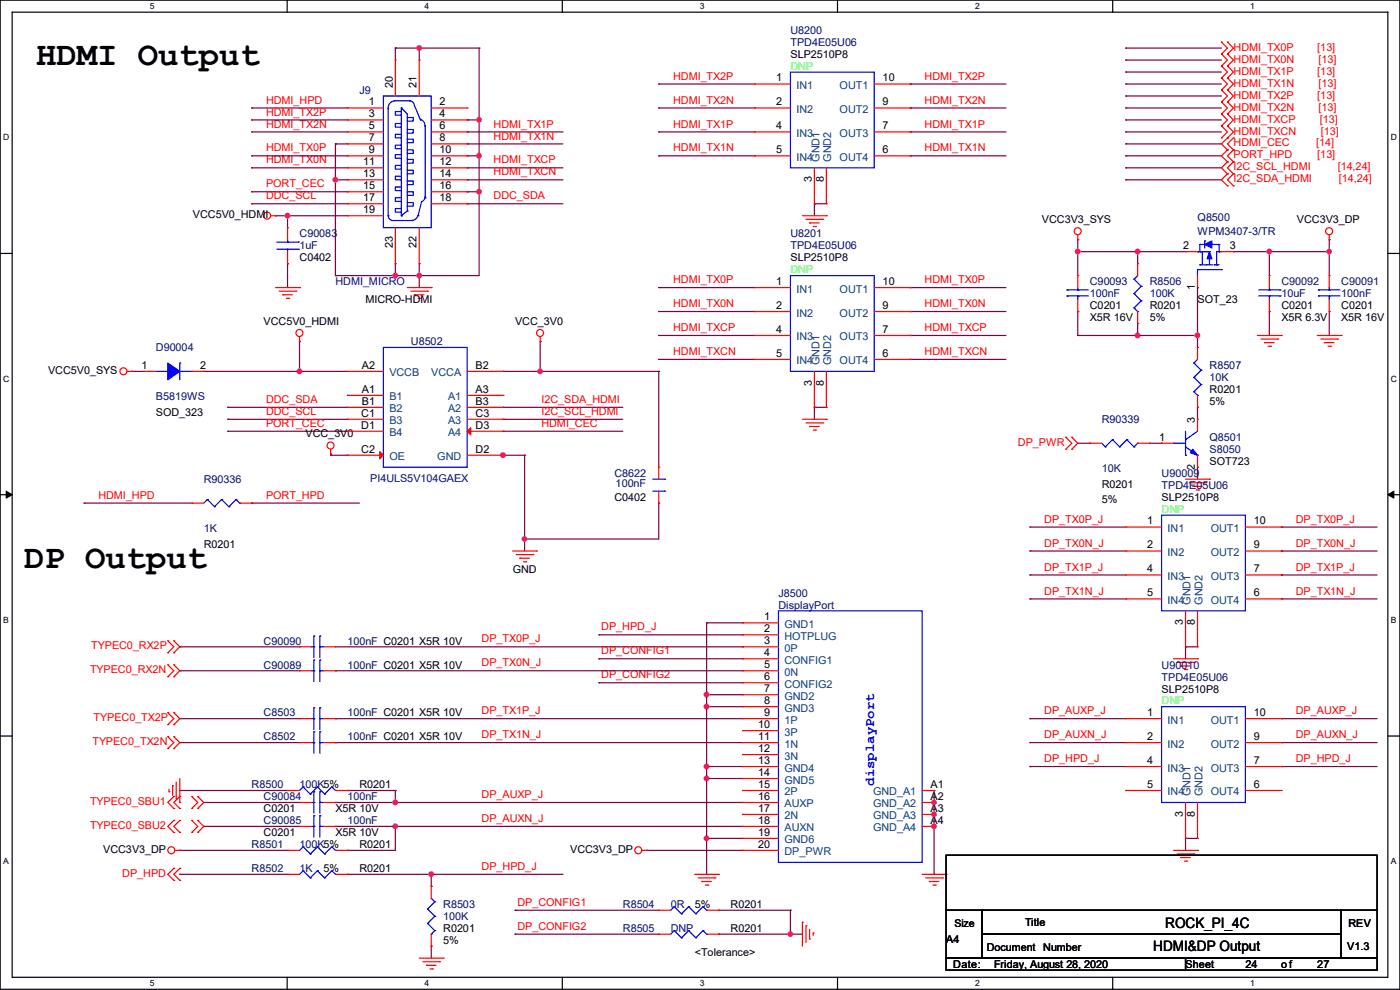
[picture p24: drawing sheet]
<svg xmlns="http://www.w3.org/2000/svg" width="297mm" height="210mm" viewBox="0 0 297 210" stroke-linecap="round" stroke-linejoin="round" font-family="sans-serif">
<defs><g id="words">
<g font-size="7.2">
<text x="7.7" y="13.7">HDMI Output</text>
<text x="5.1" y="120.4">DP Output</text>
</g>
<text font-size="3" fill="#00f" x="185.5" y="166.7" transform="rotate(-90 185.5 166.7)">displayPort</text>
<g font-size="3">
<text x="247.2" y="196.9">ROCK_PI_4C</text>
<text x="244.7" y="201.7">HDMI&amp;DP Output</text>
</g>
<g font-size="2.3" fill="#000080">
<text x="167.7" y="7.2">U8200</text>
<text x="167.7" y="9.7">TPD4E05U06</text>
<text x="76.2" y="19.9">J9</text>
<text x="254.1" y="46.8">Q8500</text>
<text x="63.5" y="50.4">C90083</text>
<text x="63.5" y="52.9">1uF</text>
<text x="167.7" y="50.4">U8201</text>
<text x="167.7" y="52.9">TPD4E05U06</text>
<text x="254.1" y="49.9">WPM3407-3/TR</text>
<text x="71.2" y="60.5">HDMI_MICRO</text>
<text x="231.2" y="60.5">C90093</text>
<text x="231.2" y="63.1">100nF</text>
<text x="243.9" y="60.5">R8506</text>
<text x="243.9" y="63.1">100K</text>
<text x="271.8" y="60.5">C90092</text>
<text x="271.8" y="63.1">10uF</text>
<text x="284.5" y="60.5">C90091</text>
<text x="284.5" y="63.1">100nF</text>
<text x="33.1" y="74.5">D90004</text>
<text x="87.2" y="73.2">U8502</text>
<text x="256.6" y="78.3">R8507</text>
<text x="256.6" y="80.9">10K</text>
<text x="33.1" y="84.9">B5819WS</text>
<text x="233.7" y="89.7">R90339</text>
<text x="256.6" y="93.6">Q8501</text>
<text x="130.4" y="101.2">C8622</text>
<text x="233.7" y="100.2">10K</text>
<text x="246.4" y="101.2">U90009</text>
<text x="256.6" y="96.1">S8050</text>
<text x="43.2" y="102.4">R90336</text>
<text x="78.5" y="102.2">PI4ULS5V104GAEX</text>
<text x="130.6" y="103.2">100nF</text>
<text x="246.4" y="103.7">TPD4E05U06</text>
<text x="43.2" y="112.9">1K</text>
<text x="165.2" y="126.6">J8500</text>
<text x="165.2" y="129.1">DisplayPort</text>
<text x="55.9" y="136.7">C90090</text>
<text x="73.7" y="136.7">100nF C0201 X5R 10V</text>
<text x="55.9" y="141.8">C90089</text>
<text x="73.7" y="141.8">100nF C0201 X5R 10V</text>
<text x="246.4" y="141.8">U90010</text>
<text x="246.4" y="144.4">TPD4E05U06</text>
<text x="55.9" y="152">C8503</text>
<text x="73.7" y="152">100nF C0201 X5R 10V</text>
<text x="55.9" y="157.1">C8502</text>
<text x="73.7" y="157.1">100nF C0201 X5R 10V</text>
<text x="53.4" y="167.2">R8500</text>
<text x="63.5" y="167.2">100K5%</text>
<text x="55.9" y="169.8">C90084</text>
<text x="73.7" y="169.8">100nF</text>
<text x="53.4" y="179.9">R8501</text>
<text x="55.9" y="174.8">C90085</text>
<text x="63.5" y="179.9">100K5%</text>
<text x="73.7" y="174.8">100nF</text>
<text x="53.4" y="185">R8502</text>
<text x="63.5" y="185">1K</text>
<text x="94" y="192.6">R8503</text>
<text x="94" y="195.2">100K</text>
<text x="132.1" y="197.7">R8505</text>
<text x="132.1" y="192.6">R8504</text>
<text x="142.3" y="197.7">DNP</text>
<text x="142.3" y="192.6">0R</text>
</g>
<g font-size="2.3" fill="#f00">
<text x="261.7" y="10.8">HDMI_TX0P</text>
<text x="279.5" y="10.8">[13]</text>
<text x="142.8" y="16.9">HDMI_TX2P</text>
<text x="196.1" y="16.9">HDMI_TX2P</text>
<text x="261.7" y="13.3">HDMI_TX0N</text>
<text x="261.7" y="15.8">HDMI_TX1P</text>
<text x="279.5" y="15.8">[13]</text>
<text x="279.7" y="13.3">[13]</text>
<text x="56.4" y="22">HDMI_HPD</text>
<text x="142.8" y="22">HDMI_TX2N</text>
<text x="196.1" y="22">HDMI_TX2N</text>
<text x="261.7" y="18.4">HDMI_TX1N</text>
<text x="261.7" y="20.9">HDMI_TX2P</text>
<text x="261.7" y="23.5">HDMI_TX2N</text>
<text x="279.5" y="20.9">[13]</text>
<text x="279.7" y="18.4">[13]</text>
<text x="279.7" y="23.5">[13]</text>
<text x="56.4" y="27.1">HDMI_TX2N</text>
<text x="56.4" y="24.5">HDMI_TX2P</text>
<text x="104.7" y="27.1">HDMI_TX1P</text>
<text x="104.7" y="29.6">HDMI_TX1N</text>
<text x="142.8" y="27.1">HDMI_TX1P</text>
<text x="196.1" y="27.1">HDMI_TX1P</text>
<text x="261.7" y="26">HDMI_TXCP</text>
<text x="261.7" y="28.5">HDMI_TXCN</text>
<text x="280" y="26">[13]</text>
<text x="280.2" y="28.5">[13]</text>
<text x="56.4" y="34.7">HDMI_TX0N</text>
<text x="56.4" y="32.1">HDMI_TX0P</text>
<text x="104.7" y="34.7">HDMI_TXCP</text>
<text x="142.8" y="32.1">HDMI_TX1N</text>
<text x="196.1" y="32.1">HDMI_TX1N</text>
<text x="261.7" y="33.6">PORT_HPD</text>
<text x="261.7" y="31.1">HDMI_CEC</text>
<text x="279.2" y="31.1">[14]</text>
<text x="279.5" y="33.6">[13]</text>
<text x="56.4" y="39.8">PORT_CEC</text>
<text x="104.7" y="37.2">HDMI_TXCN</text>
<text x="261.7" y="36.2">I2C_SCL_HDMI</text>
<text x="261.7" y="38.7">I2C_SDA_HDMI</text>
<text x="283.8" y="36.2">[14,24]</text>
<text x="284" y="38.7">[14,24]</text>
<text x="56.4" y="42.3">DDC_SCL</text>
<text x="104.7" y="42.3">DDC_SDA</text>
<text x="142.8" y="60.1">HDMI_TX0P</text>
<text x="142.8" y="65.1">HDMI_TX0N</text>
<text x="196.1" y="65.1">HDMI_TX0N</text>
<text x="196.1" y="60.1">HDMI_TX0P</text>
<text x="142.8" y="70.2">HDMI_TXCP</text>
<text x="196.1" y="70.2">HDMI_TXCP</text>
<text x="142.8" y="75.3">HDMI_TXCN</text>
<text x="196.1" y="75.3">HDMI_TXCN</text>
<text x="56.4" y="85.5">DDC_SDA</text>
<text x="56.4" y="88">DDC_SCL</text>
<text x="114.9" y="85.5">I2C_SDA_HDMI</text>
<text x="114.9" y="88">I2C_SCL_HDMI</text>
<text x="56.4" y="90.6">PORT_CEC</text>
<text x="114.9" y="90.6">HDMI_CEC</text>
<text x="216" y="94.6">DP_PWR</text>
<text x="20.9" y="105.8">HDMI_HPD</text>
<text x="56.4" y="105.8">PORT_HPD</text>
<text x="221.5" y="110.9">DP_TX0P_J</text>
<text x="274.9" y="110.9">DP_TX0P_J</text>
<text x="221.5" y="116">DP_TX0N_J</text>
<text x="274.9" y="116">DP_TX0N_J</text>
<text x="221.5" y="121">DP_TX1P_J</text>
<text x="274.9" y="121">DP_TX1P_J</text>
<text x="221.5" y="126.1">DP_TX1N_J</text>
<text x="274.9" y="126.1">DP_TX1N_J</text>
<text x="19.3" y="137.8">TYPEC0_RX2P</text>
<text x="102.2" y="136.3">DP_TX0P_J</text>
<text x="127.6" y="133.7">DP_HPD_J</text>
<text x="19.1" y="142.8">TYPEC0_RX2N</text>
<text x="102.2" y="141.4">DP_TX0N_J</text>
<text x="127.6" y="138.8">DP_CONFIG1</text>
<text x="127.6" y="143.9">DP_CONFIG2</text>
<text x="19.9" y="153">TYPEC0_TX2P</text>
<text x="102.2" y="151.5">DP_TX1P_J</text>
<text x="221.5" y="151.5">DP_AUXP_J</text>
<text x="274.9" y="151.5">DP_AUXP_J</text>
<text x="19.6" y="158.1">TYPEC0_TX2N</text>
<text x="102.2" y="156.6">DP_TX1N_J</text>
<text x="221.5" y="156.6">DP_AUXN_J</text>
<text x="221.5" y="161.7">DP_HPD_J</text>
<text x="274.9" y="161.7">DP_HPD_J</text>
<text x="274.9" y="156.6">DP_AUXN_J</text>
<text x="19.1" y="170.8">TYPEC0_SBU1</text>
<text x="102.2" y="169.3">DP_AUXP_J</text>
<text x="19.1" y="175.9">TYPEC0_SBU2</text>
<text x="102.2" y="174.4">DP_AUXN_J</text>
<text x="102.2" y="184.5">DP_HPD_J</text>
<text x="26" y="186">DP_HPD</text>
<text x="109.8" y="192.2">DP_CONFIG1</text>
<text x="109.8" y="197.2">DP_CONFIG2</text>
</g>
<g font-size="2.3">
<text x="164.6" y="17.3">1</text>
<text x="167.7" y="12.3">SLP2510P8</text>
<text x="187.3" y="17.3">10</text>
<text x="78.3" y="22.4">1</text>
<text x="83.3" y="18.6" transform="rotate(-90 83.3 18.6)">20</text>
<text x="88.4" y="18.6" transform="rotate(-90 88.4 18.6)">21</text>
<text x="93.3" y="22.4">2</text>
<text x="164.6" y="22.4">2</text>
<text x="187.3" y="22.4">9</text>
<text x="78.3" y="24.9">3</text>
<text x="78.3" y="27.4">5</text>
<text x="78.3" y="30">7</text>
<text x="93.3" y="24.9">4</text>
<text x="93.3" y="27.4">6</text>
<text x="93.3" y="30">8</text>
<text x="164.6" y="27.4">4</text>
<text x="187.3" y="27.4">7</text>
<text x="77" y="35.1">11</text>
<text x="78.3" y="32.5">9</text>
<text x="93.3" y="32.5">10</text>
<text x="93.3" y="35.1">12</text>
<text x="164.6" y="32.5">5</text>
<text x="187.3" y="32.5">6</text>
<text x="77" y="37.6">13</text>
<text x="77" y="40.1">15</text>
<text x="93.3" y="37.6">14</text>
<text x="93.3" y="40.1">16</text>
<text x="172.2" y="38.6" transform="rotate(-90 172.2 38.6)">3</text>
<text x="174.8" y="38.6" transform="rotate(-90 174.8 38.6)">8</text>
<text x="40.9" y="46.3">VCC5V0_HDMI</text>
<text x="77" y="42.7">17</text>
<text x="77" y="45.2">19</text>
<text x="93.3" y="42.7">18</text>
<text x="221" y="47.3">VCC3V3_SYS</text>
<text x="275.1" y="47.3">VCC3V3_DP</text>
<text x="83.3" y="52.6" transform="rotate(-90 83.3 52.6)">23</text>
<text x="88.4" y="52.6" transform="rotate(-90 88.4 52.6)">22</text>
<text x="251" y="52.8">2</text>
<text x="260.9" y="52.8">3</text>
<text x="63.5" y="55.5">C0402</text>
<text x="167.7" y="55.5">SLP2510P8</text>
<text x="77.5" y="64.3">MICRO-HDMI</text>
<text x="164.6" y="60.5">1</text>
<text x="164.6" y="65.5">2</text>
<text x="187.3" y="65.5">9</text>
<text x="187.3" y="60.5">10</text>
<text x="231.2" y="65.6">C0201</text>
<text x="243.9" y="65.6">R0201</text>
<text x="253.5" y="61.5" transform="rotate(-90 253.5 61.5)">1</text>
<text x="254.1" y="64.3">SOT_23</text>
<text x="271.8" y="65.6">C0201</text>
<text x="284.5" y="65.6">C0201</text>
<text x="55.9" y="68.9">VCC5V0_HDMI</text>
<text x="109.3" y="68.9">VCC_3V0</text>
<text x="164.6" y="70.6">4</text>
<text x="187.3" y="70.6">7</text>
<text x="231.2" y="68.2">X5R 16V</text>
<text x="243.9" y="68.2">5%</text>
<text x="271.8" y="68.2">X5R 6.3V</text>
<text x="284.5" y="68.2">X5R 16V</text>
<text x="164.6" y="75.7">5</text>
<text x="187.3" y="75.7">6</text>
<text x="10.2" y="79.3">VCC5V0_SYS</text>
<text x="30" y="78.2">1</text>
<text x="42.5" y="78.2">2</text>
<text x="76.8" y="78.2">A2</text>
<text x="76.8" y="83.3">A1</text>
<text x="100.9" y="83.3">A3</text>
<text x="100.9" y="78.2">B2</text>
<text x="172.2" y="81.8" transform="rotate(-90 172.2 81.8)">3</text>
<text x="174.8" y="81.8" transform="rotate(-90 174.8 81.8)">8</text>
<text x="256.6" y="83.4">R0201</text>
<text x="33.1" y="88.2">SOD_323</text>
<text x="76.6" y="88.4">C1</text>
<text x="76.8" y="85.9">B1</text>
<text x="100.9" y="85.9">B3</text>
<text x="100.9" y="88.4">C3</text>
<text x="253.5" y="89.7" transform="rotate(-90 253.5 89.7)">3</text>
<text x="256.6" y="85.9">5%</text>
<text x="64.8" y="92.8">VCC_3V0</text>
<text x="76.6" y="90.9">D1</text>
<text x="100.9" y="90.9">D3</text>
<text x="245.9" y="93.5">1</text>
<text x="76.6" y="96">C2</text>
<text x="100.9" y="96">D2</text>
<text x="253.5" y="99.6" transform="rotate(-90 253.5 99.6)">2</text>
<text x="256.6" y="98.6">SOT723</text>
<text x="130.4" y="106.3">C0402</text>
<text x="233.7" y="103.5">R0201</text>
<text x="233.7" y="106.8">5%</text>
<text x="246.4" y="106.3">SLP2510P8</text>
<text x="243.4" y="111.3">1</text>
<text x="266" y="111.3">10</text>
<text x="43.2" y="116.2">R0201</text>
<text x="243.4" y="116.3">2</text>
<text x="266" y="116.3">9</text>
<text x="108.8" y="121.5">GND</text>
<text x="243.4" y="121.4">4</text>
<text x="266" y="121.4">7</text>
<text x="162.1" y="131.6">1</text>
<text x="243.4" y="126.5">5</text>
<text x="266" y="126.5">6</text>
<text x="162.1" y="134.1">2</text>
<text x="162.1" y="136.7">3</text>
<text x="251" y="132.6" transform="rotate(-90 251 132.6)">3</text>
<text x="253.5" y="132.6" transform="rotate(-90 253.5 132.6)">8</text>
<text x="162.1" y="139.2">4</text>
<text x="162.1" y="141.7">5</text>
<text x="162.1" y="144.3">6</text>
<text x="162.1" y="146.8">7</text>
<text x="162.1" y="149.4">8</text>
<text x="246.4" y="146.9">SLP2510P8</text>
<text x="160.8" y="154.4">10</text>
<text x="162.1" y="151.9">9</text>
<text x="243.4" y="151.9">1</text>
<text x="266" y="151.9">10</text>
<text x="160.8" y="157">11</text>
<text x="160.8" y="159.5">12</text>
<text x="243.4" y="157">2</text>
<text x="266" y="157">9</text>
<text x="76.2" y="167.2">R0201</text>
<text x="160.8" y="162.1">13</text>
<text x="160.8" y="164.6">14</text>
<text x="160.8" y="167.1">15</text>
<text x="197.4" y="167.1">A1</text>
<text x="243.4" y="162.1">4</text>
<text x="243.4" y="167.1">5</text>
<text x="266" y="167.1">6</text>
<text x="266" y="162.1">7</text>
<text x="55.9" y="172.3">C0201</text>
<text x="71.2" y="172.3">X5R 10V</text>
<text x="160.8" y="169.7">16</text>
<text x="160.8" y="172.2">17</text>
<text x="197.4" y="169.7">A2</text>
<text x="197.4" y="172.2">A3</text>
<text x="251" y="173.3" transform="rotate(-90 251 173.3)">3</text>
<text x="253.5" y="173.3" transform="rotate(-90 253.5 173.3)">8</text>
<text x="55.9" y="177.4">C0201</text>
<text x="71.2" y="177.4">X5R 10V</text>
<text x="76.2" y="179.9">R0201</text>
<text x="160.8" y="174.8">18</text>
<text x="160.8" y="177.3">19</text>
<text x="160.8" y="179.8">20</text>
<text x="197.4" y="174.8">A4</text>
<text x="21.9" y="180.9">VCC3V3_DP</text>
<text x="68.6" y="185">5%</text>
<text x="76.2" y="185">R0201</text>
<text x="121" y="180.9">VCC3V3_DP</text>
<text x="94" y="197.7">R0201</text>
<text x="147.4" y="192.6">5%</text>
<text x="155" y="197.7">R0201</text>
<text x="155" y="192.6">R0201</text>
<text x="217.5" y="196.4">Title</text>
<text x="286" y="196.7">REV</text>
<text x="94" y="200.2">5%</text>
<text x="147.4" y="202.8">&lt;Tolerance&gt;</text>
<text x="200.7" y="200">A4</text>
<text x="209.3" y="201.8">Document</text>
<text x="221.3" y="201.8">Number</text>
<text x="285.8" y="201.5">V1.3</text>
<text x="202.2" y="205.3">Date:</text>
<text x="210.9" y="205.3">Friday, August 28, 2020</text>
<text x="251.5" y="205.3">Sheet</text>
<text x="264.2" y="205.3">24</text>
<text x="271.8" y="205.3">of</text>
<text x="279.5" y="205.3">27</text>
</g>
<g font-size="2.3" fill="#0f0">
<text x="167.7" y="14.8">DNP</text>
<text x="167.7" y="58">DNP</text>
<text x="246.4" y="108.8">DNP</text>
<text x="246.4" y="149.4">DNP</text>
</g>
<g font-size="2.3" fill="#004080">
<text x="169" y="18.9">IN1</text>
<text x="169" y="24">IN2</text>
<text x="178.1" y="24">OUT2</text>
<text x="178.1" y="18.9">OUT1</text>
<text x="169" y="29">IN3</text>
<text x="178.1" y="29">OUT3</text>
<text x="169" y="34.1">IN4</text>
<text x="173.8" y="34.3" transform="rotate(-90 173.8 34.3)">GND1</text>
<text x="176.4" y="34.3" transform="rotate(-90 176.4 34.3)">GND2</text>
<text x="178.1" y="34.1">OUT4</text>
<text x="169" y="62.1">IN1</text>
<text x="178.1" y="62.1">OUT1</text>
<text x="169" y="67.1">IN2</text>
<text x="178.1" y="67.1">OUT2</text>
<text x="169" y="72.2">IN3</text>
<text x="169" y="77.3">IN4</text>
<text x="173.8" y="77.5" transform="rotate(-90 173.8 77.5)">GND1</text>
<text x="176.4" y="77.5" transform="rotate(-90 176.4 77.5)">GND2</text>
<text x="178.1" y="77.3">OUT4</text>
<text x="178.1" y="72.2">OUT3</text>
<text x="82.6" y="79.8">VCCB</text>
<text x="91.5" y="79.8">VCCA</text>
<text x="82.6" y="87.5">B2</text>
<text x="82.6" y="84.9">B1</text>
<text x="95" y="87.5">A2</text>
<text x="95" y="84.9">A1</text>
<text x="82.6" y="90">B3</text>
<text x="82.6" y="92.5">B4</text>
<text x="95" y="90">A3</text>
<text x="95" y="92.5">A4</text>
<text x="82.6" y="97.6">OE</text>
<text x="92.8" y="97.6">GND</text>
<text x="247.7" y="112.9">IN1</text>
<text x="256.9" y="112.9">OUT1</text>
<text x="247.7" y="117.9">IN2</text>
<text x="256.9" y="117.9">OUT2</text>
<text x="247.7" y="123">IN3</text>
<text x="256.9" y="123">OUT3</text>
<text x="247.7" y="128.1">IN4</text>
<text x="252.6" y="128.3" transform="rotate(-90 252.6 128.3)">GND1</text>
<text x="255.1" y="128.3" transform="rotate(-90 255.1 128.3)">GND2</text>
<text x="256.9" y="128.1">OUT4</text>
<text x="166.4" y="133.2">GND1</text>
<text x="166.4" y="135.7">HOTPLUG</text>
<text x="166.4" y="138.3">0P</text>
<text x="166.4" y="140.8">CONFIG1</text>
<text x="166.4" y="143.3">0N</text>
<text x="166.4" y="145.9">CONFIG2</text>
<text x="166.4" y="148.4">GND2</text>
<text x="166.4" y="151">GND3</text>
<text x="166.4" y="153.5">1P</text>
<text x="247.7" y="153.5">IN1</text>
<text x="256.9" y="153.5">OUT1</text>
<text x="166.4" y="156">3P</text>
<text x="166.4" y="158.6">1N</text>
<text x="166.4" y="161.1">3N</text>
<text x="247.7" y="158.6">IN2</text>
<text x="256.9" y="158.6">OUT2</text>
<text x="166.4" y="163.7">GND4</text>
<text x="166.4" y="166.2">GND5</text>
<text x="247.7" y="163.7">IN3</text>
<text x="256.9" y="163.7">OUT3</text>
<text x="166.4" y="168.7">2P</text>
<text x="166.4" y="171.3">AUXP</text>
<text x="166.4" y="173.8">2N</text>
<text x="185.2" y="168.7">GND_A1</text>
<text x="185.2" y="171.3">GND_A2</text>
<text x="185.2" y="173.8">GND_A3</text>
<text x="247.7" y="168.7">IN4</text>
<text x="252.6" y="169" transform="rotate(-90 252.6 169)">GND1</text>
<text x="255.1" y="169" transform="rotate(-90 255.1 169)">GND2</text>
<text x="256.9" y="168.7">OUT4</text>
<text x="166.4" y="176.4">AUXN</text>
<text x="166.4" y="178.9">GND6</text>
<text x="185.2" y="176.4">GND_A4</text>
<text x="166.4" y="181.4">DP_PWR</text>
</g>
<text font-size="2.2" x="202.5" y="196.6">Size</text>
<g font-size="1.8">
<text x="31.8" y="1.9">5</text>
<text x="90.1" y="1.9">4</text>
<text x="148.5" y="1.9">3</text>
<text x="206.8" y="1.9">2</text>
<text x="265.2" y="1.9">1</text>
<text x=".7" y="29.8">D</text>
<text x="295.1" y="29.8">D</text>
<text x=".7" y="80.9">C</text>
<text x="295.1" y="80.9">C</text>
<text x=".7" y="132.1">B</text>
<text x="295.1" y="132.1">B</text>
<text x=".7" y="183.3">A</text>
<text x="295.1" y="183.3">A</text>
<text x="31.8" y="209.2">5</text>
<text x="90.1" y="209.2">4</text>
<text x="148.5" y="209.2">3</text>
<text x="206.8" y="209.2">2</text>
<text x="265.2" y="209.2">1</text>
</g>
</g></defs>
<path d="M0 0h297v209.8h-297zM2.6 2.6h291.8v204.7h-291.8z" fill="none" stroke="#000" stroke-width=".25"/>
<g fill="#fff">
<path d="M31.7 .3h1v2h-1z"/>
<path d="M31.7 207.6h1v1.9h-1z"/>
</g>
<path d="M60.9 0v2.6M60.9 207.3v2.5" fill="none" stroke="#000" stroke-width=".25"/>
<g fill="#fff">
<path d="M90.1 .3h1v2h-1z"/>
<path d="M90.1 207.6h1v1.9h-1z"/>
</g>
<path d="M119.3 0v2.6M119.3 207.3v2.5" fill="none" stroke="#000" stroke-width=".25"/>
<g fill="#fff">
<path d="M148.5 .3h.9v2h-.9z"/>
<path d="M148.5 207.6h.9v1.9h-.9z"/>
</g>
<path d="M177.7 0v2.6M177.7 207.3v2.5" fill="none" stroke="#000" stroke-width=".25"/>
<g fill="#fff">
<path d="M206.8 .3h1v2h-1z"/>
<path d="M206.8 207.6h1v1.9h-1z"/>
</g>
<path d="M236.1 0v2.6M236.1 207.3v2.5" fill="none" stroke="#000" stroke-width=".25"/>
<g fill="#fff">
<path d="M265.2 .3h1v2h-1z"/>
<path d="M265.2 207.6h1v1.9h-1z"/>
<path d="M.7 28.2h1.2v1.9h-1.2z"/>
<path d="M295.1 28.2h1.2v1.9h-1.2z"/>
<path d="M.7 79.3h1.2v2h-1.2z"/>
<path d="M295.1 79.3h1.2v2h-1.2z"/>
</g>
<path d="M0 53.8h2.6M294.4 53.8h2.6" fill="none" stroke="#000" stroke-width=".25"/>
<g fill="#fff">
<path d="M.7 130.5h1.2v2h-1.2z"/>
<path d="M295.1 130.5h1.1v2h-1.1z"/>
</g>
<path d="M0 104.9h2.6M294.4 104.9h2.6" fill="none" stroke="#000" stroke-width=".25"/>
<path d="M1.3 104.2l1.3 .7-1.3 .8zM294.4 104.9l1.3-.7v1.5z" fill="#000" stroke="#000" stroke-width=".21"/>
<g fill="#fff">
<path d="M.7 181.7h1.2v2h-1.2z"/>
<path d="M295.1 181.7h1.1v2h-1.1z"/>
</g>
<path d="M0 156.1h2.6M294.4 156.1h2.6M200.7 181.4h91.4v11.7h-91.4zM200.7 193.1h7.6v10.1h-7.6zM208.3 193.1h76.2v5.1h-76.2zM208.3 198.2h76.2v5h-76.2zM284.5 193.1h7.6v10.1h-7.6zM200.7 203.2h50.8v2.6h-50.8zM251.5 203.2h40.6v2.6h-40.6z" fill="none" stroke="#000" stroke-width=".25"/>
<g fill="none" stroke="#800040" stroke-width=".25">
<path d="M83.9 10.2h.1M83.9 10.2h17.7M83.9 10.2v2.5M88.9 10.2h.1M88.9 10.2v2.5M101.6 10.2h.1M101.6 10.2v48.3h-30.4M139.7 17.8h.1M139.7 17.8h20.4M193.1 17.8h.1M193.1 17.8h20.3M238.8 10.2h.1"/>
<path d="M238.8 12.7h.1M238.8 15.3h.1M238.8 17.8h.1M238.8 17.8h20.3M238.8 10.2h20.3M238.8 12.7h20.3M238.8 15.3h20.3M53.4 28h.1M53.4 35.6h.1M53.4 22.9h.1M53.4 33.1h.1M53.4 25.4h.1"/>
<path d="M53.4 22.9h20.3M53.4 28h20.3M53.4 33.1h20.3M53.4 25.4h20.3M53.4 35.6h20.3M71.2 30.5h.1M71.2 38.1h.1M71.2 38.1h2.5M71.2 30.5h2.5M71.2 30.5v28M99.1 28h.1M99.1 35.6h.1"/>
<path d="M99.1 30.5h.1M99.1 38.1h.1M99.1 25.4h.1M99.1 33.1h.1M99.1 28h20.3M99.1 33.1h2.5M99.1 25.4h2.5M99.1 35.6h20.3M99.1 38.1h20.3M99.1 30.5h20.3M101.6 25.4h.1M101.6 33.1h.1"/>
<path d="M139.7 22.9h.1M139.7 28h.1M139.7 33.1h.1M139.7 22.9h20.4M139.7 28h20.4M139.7 33.1h20.4M193.1 28h.1M193.1 22.9h.1M193.1 33.1h.1M193.1 22.9h20.3M193.1 28h20.3M193.1 33.1h20.3"/>
<path d="M238.8 20.4h.1M238.8 22.9h.1M238.8 25.4h.1M238.8 28h.1M238.8 33.1h.1M238.8 35.6h.1M238.8 38.1h.1M238.8 30.5h.1M238.8 22.9h20.3M238.8 28h20.3M238.8 33.1h20.3M238.8 20.4h20.3"/>
<path d="M238.8 25.4h20.3M238.8 35.6h20.3M238.8 38.1h20.3M238.8 30.5h20.3M53.4 40.7h.1M53.4 43.2h.1M53.4 43.2h20.3M53.4 40.7h20.3M58.5 45.8h.1M58.5 45.8h15.2M61 45.8h.1M61 55.9h.1"/>
<path d="M61 45.8v2.5M61 55.9v5.1M71.2 58.5h.1M83.9 58.5h.1M83.9 55.9h.1M83.9 55.9v2.6M88.9 55.9h.1M88.9 58.5h.1M88.9 55.9v5.1M99.1 43.2h.1M99.1 40.7h.1M99.1 43.2h20.3"/>
<path d="M99.1 40.7h2.5M101.6 40.7h.1M172.8 43.2h.1M172.8 43.2h2.5M172.8 43.2v2.6M228.6 50.8h.1M228.6 53.4h.1M228.6 50.8v7.7M228.6 53.4h22.9M241.3 53.4h.1M241.3 53.4v2.5M261.7 53.4h.1"/>
<path d="M261.7 53.4h20.3M269.3 53.4h.1M269.3 53.4v5.1M282 50.8h.1M282 53.4h.1M282 50.8v7.7M28 78.8h.1M28 78.8h2.5M43.2 78.8h.1M43.2 78.8h30.5M63.5 72.4h.1M63.5 78.8h.1"/>
<path d="M63.5 72.4v6.4M106.7 78.8h.1M106.7 78.8h33M114.6 72.4h.1M114.6 78.8h.1M114.6 72.4v6.4M139.7 76.2h.1M139.7 61h.1M139.7 66.1h.1M139.7 71.2h.1M139.7 78.8h.1M139.7 66.1h20.4"/>
<path d="M139.7 76.2h20.4M139.7 71.2h20.4M139.7 61h20.4M139.7 78.8v20.3M193.1 66.1h.1M193.1 76.2h.1M193.1 71.2h.1M193.1 61h.1M193.1 66.1h20.3M193.1 76.2h20.3M193.1 71.2h20.3M193.1 61h20.3"/>
<path d="M228.6 66.1h.1M228.6 71.2h.1M228.6 71.2h25.4M228.6 66.1v5.1M241.3 71.2h.1M241.3 68.6h.1M241.3 68.6v2.6M254 61h.1M254 71.2h.1M254 61v12.7M269.3 66.1h.1M269.3 66.1v5.1"/>
<path d="M282 66.1h.1M282 66.1v5.1M48.3 86.4h.1M48.3 88.9h.1M48.3 91.5h.1M48.3 86.4h25.4M48.3 88.9h25.4M48.3 91.5h25.4M70.1 96.6h.1M70.1 96.3h.1M70.1 96.6h3.6M70.1 96.3v.3"/>
<path d="M106.2 96.6h.1M106.2 96.6h5.1M106.7 96.6h.1M106.7 91.5h.1M106.7 86.4h.1M106.7 88.9h.1M106.7 86.4h25.4M106.7 88.9h25.4M106.7 91.5h25.4M111.3 96.6h.1M111.3 96.6v20.3M172.8 86.4h.1"/>
<path d="M172.8 86.4h2.5M172.8 86.4v2.5M228.6 94h2.6M231.2 94h.1M243.9 94h2.5M246.4 94h.1M254 86.4h.1M254 99.1h.1M254 86.4v2.5M254 99.1v2.5M17.8 106.7h.1M17.8 106.7h22.9"/>
<path d="M53.4 106.7h.1M53.4 106.7h22.8M111.3 114.3h.1M139.7 106.7h.1M139.7 106.7v7.6h-28.4M218.5 116.9h.1M218.5 111.8h.1M218.5 116.9h20.3M218.5 111.8h20.3M271.8 111.8h.1M271.8 116.9h.1M271.8 116.9h20.3"/>
<path d="M271.8 111.8h20.3M38.1 137.2h.1M38.1 137.2h25.4M71.2 137.2h86.3M127 139.7h.1M127 134.7h.1M127 139.7h30.5M127 134.7h30.5M149.9 132.1h.1M149.9 132.1h7.6M149.9 132.1v53.4M157.5 137.2h.1"/>
<path d="M218.5 122h.1M218.5 127h.1M218.5 122h20.3M218.5 127h20.3M251.5 137.2h.1M251.5 137.2h2.5M251.5 137.2v2.5M271.8 122h.1M271.8 127h.1M271.8 122h20.3M271.8 127h20.3M38.1 157.5h.1"/>
<path d="M38.1 152.4h.1M38.1 142.3h.1M38.1 157.5h25.4M38.1 152.4h25.4M38.1 142.3h25.4M71.2 157.5h.1M71.2 152.4h.1M71.2 142.3h.1M71.2 157.5h86.3M71.2 152.4h86.3M71.2 142.3h86.3M127 144.8h.1"/>
<path d="M127 144.8h30.5M149.9 147.4h.1M149.9 149.9h.1M149.9 149.9h7.6M149.9 147.4h7.6M218.5 152.4h.1M218.5 157.5h.1M218.5 157.5h20.3M218.5 152.4h20.3M271.8 152.4h.1M271.8 157.5h.1M271.8 157.5h20.3"/>
<path d="M271.8 152.4h20.3M38.1 167.7h.1M38.1 167.7h22.9M43.2 170.2h.1M43.2 175.3h.1M43.2 175.3h20.3M43.2 170.2h20.3M71.2 170.2h.1M71.2 175.3h.1M71.2 175.3h86.3M71.2 170.2h86.3M73.7 167.7h.1"/>
<path d="M73.7 167.7h10.2M83.9 175.3h.1M83.9 167.7h.1M83.9 170.2h.1M83.9 167.7v2.5M83.9 175.3v5.1h-10.2M149.9 177.8h.1M149.9 165.1h.1M149.9 162.6h.1M149.9 162.6h7.6M149.9 177.8h7.6M149.9 165.1h7.6"/>
<path d="M198.2 170.2h.1M198.2 172.8h.1M198.2 175.3h.1M198.2 167.7v17.8M218.5 162.6h.1M218.5 162.6h20.3M251.5 177.8h.1M251.5 177.8v2.6M251.5 177.8h2.5M271.8 162.6h.1M271.8 162.6h20.3M38.1 185.5h.1"/>
<path d="M38.1 180.4h.1M38.1 185.5h22.9M38.1 180.4h22.9M73.7 180.4h.1M73.7 185.5h45.7M91.5 185.5h.1M91.5 188h.1M91.5 185.5v2.5M109.3 193.1h.1M109.3 198.2h.1M109.3 193.1h30.4M109.3 198.2h30.4"/>
<path d="M137.2 180.4h.1M137.2 180.4h20.3M149.9 185.5h.1M152.4 193.1h.1M152.4 198.2h.1M152.4 193.1h15.3M152.4 198.2h17.8M167.7 193.1h.1M167.7 198.2h.1M167.7 193.1v5.1M198.2 185.5h.1M91.5 200.7h.1"/>
<path d="M91.5 200.7v2.5"/>
</g>
<g fill="#f0f" stroke="#f0f" stroke-width=".25">
<circle cx="114.6" cy="78.8" r=".49"/>
<circle cx="111.3" cy="114.3" r=".49"/>
<circle cx="106.7" cy="96.5" r=".49"/>
<circle cx="63.5" cy="78.8" r=".49"/>
<circle cx="61" cy="45.7" r=".49"/>
<circle cx="83.8" cy="58.4" r=".49"/>
<circle cx="101.6" cy="33" r=".49"/>
<circle cx="101.6" cy="25.4" r=".49"/>
<circle cx="71.1" cy="38.1" r=".49"/>
<circle cx="101.6" cy="40.7" r=".49"/>
<circle cx="88.9" cy="10.2" r=".49"/>
<circle cx="88.9" cy="58.4" r=".49"/>
<circle cx="91.5" cy="185.4" r=".49"/>
<circle cx="83.8" cy="175.3" r=".49"/>
<circle cx="83.8" cy="170.2" r=".49"/>
<circle cx="167.7" cy="198.1" r=".49"/>
<circle cx="254" cy="71.1" r=".49"/>
<circle cx="241.3" cy="71.1" r=".49"/>
<circle cx="228.6" cy="53.4" r=".49"/>
<circle cx="269.3" cy="53.4" r=".49"/>
<circle cx="282" cy="53.4" r=".49"/>
<circle cx="241.3" cy="53.4" r=".49"/>
<circle cx="149.9" cy="177.8" r=".49"/>
<circle cx="149.9" cy="165.1" r=".49"/>
<circle cx="149.9" cy="162.6" r=".49"/>
<circle cx="149.9" cy="149.9" r=".49"/>
<circle cx="149.9" cy="147.3" r=".49"/>
<circle cx="198.1" cy="175.3" r=".49"/>
<circle cx="198.1" cy="170.2" r=".49"/>
<circle cx="198.1" cy="172.7" r=".49"/>
</g>
<g fill="none" stroke="#f00" stroke-width=".25">
<path d="M83.9 12.7h.1M83.9 12.7v7.7M88.9 12.7h.1M88.9 12.7v7.7M160.1 17.8h.1M160.1 17.8h7.6M185.5 17.8h7.6M193.1 17.8h.1M259.1 14h.1M259.1 11.5h.1M259.1 8.9h.1M259.1 16.6h.1"/>
<path d="M259.1 19.1h.1M259.1 11.5l1.3 1.2-1.3 1.3M259.1 8.9l1.3 1.3-1.3 1.3M259.1 14l1.3 1.3-1.3 1.3M259.1 16.6l1.3 1.2-1.3 1.3M259.1 19.1l1.3 1.3-1.3 1.2M260.4 14h.1M260.4 11.5h.1M260.4 8.9h.1M260.4 16.6h.1M260.4 19.1h.1M260.4 11.5l1.3 1.2-1.3 1.3"/>
<path d="M260.4 8.9l1.3 1.3-1.3 1.3M260.4 14l1.3 1.3-1.3 1.3M260.4 16.6l1.3 1.2-1.3 1.3M260.4 19.1l1.3 1.3-1.3 1.2M73.7 22.9h.1M73.7 25.4h.1M73.7 28h.1M73.7 30.5h.1M73.7 33.1h.1M73.7 35.6h.1M73.7 38.1h.1M73.7 22.9h7.6"/>
<path d="M73.7 25.4h7.6M73.7 28h7.6M73.7 30.5h7.6M73.7 33.1h7.6M73.7 35.6h7.6M73.7 38.1h7.6M91.5 22.9h7.6M91.5 25.4h7.6M91.5 28h7.6M91.5 30.5h7.6M91.5 33.1h7.6M91.5 35.6h7.6"/>
<path d="M91.5 38.1h7.6M99.1 22.9h.1M99.1 25.4h.1M99.1 28h.1M99.1 30.5h.1M99.1 33.1h.1M99.1 35.6h.1M99.1 38.1h.1M160.1 22.9h.1M160.1 28h.1M160.1 33.1h.1M160.1 22.9h7.6"/>
<path d="M160.1 28h7.6M160.1 33.1h7.6M172.8 35.6v7.6M175.3 35.6v7.6M185.5 22.9h7.6M185.5 28h7.6M185.5 33.1h7.6M193.1 33.1h.1M193.1 28h.1M193.1 22.9h.1M259.1 21.6h.1M259.1 24.2h.1"/>
<path d="M259.1 26.7h.1M259.1 29.3h.1M259.1 21.6l1.3 1.3-1.3 1.3M259.1 24.2l1.3 1.2-1.3 1.3M259.1 26.7l1.3 1.3-1.3 1.3M260.4 21.6h.1M260.4 24.2h.1M260.4 26.7h.1M260.4 29.3h.1M260.4 31.8h.1M260.4 34.3h.1M260.4 36.9h.1"/>
<path d="M260.4 39.4h.1M260.4 21.6l1.3 1.3-1.3 1.3M260.4 24.2l1.3 1.2-1.3 1.3M260.4 26.7l1.3 1.3-2.6 2.5 1.3 1.3M260.4 31.8l-1.3 1.3 1.3 1.2M260.4 34.3l-1.3 1.3 1.3 1.3M260.4 36.9l-1.3 1.2 1.3 1.3M261.7 34.3h.1M261.7 31.8h.1M261.7 36.9h.1M261.7 39.4h.1M261.7 29.3h.1"/>
<path d="M261.7 31.8l-1.3 1.3 1.3 1.2M261.7 34.3l-1.3 1.3 1.3 1.3M261.7 36.9l-1.3 1.2 1.3 1.3M261.7 29.3l-1.3 1.2 1.3 1.3M57.4 45.8h1.1M58.5 45.8h.1M61 48.3h.1M61 55.9h.1M61 48.3v2.5M61 53.4v2.5M73.7 40.7h.1M73.7 43.2h.1"/>
<path d="M73.7 45.8h.1M73.7 45.8h7.6M73.7 40.7h7.6M73.7 43.2h7.6M83.9 55.9h.1M83.9 48.3v7.6M88.9 55.9h.1M88.9 48.3v7.6M91.5 40.7h7.6M91.5 43.2h7.6M99.1 40.7h.1M99.1 43.2h.1"/>
<path d="M170.2 45.8h5.1M171 46.5h3.5M171.7 47.3h.1M171.7 47.3h2.1M172.5 48h.5M172.8 43.2h.1M173 48h.1M174.5 46.5h.1M175.3 45.8h.1M175.3 43.2h.1M228.6 50.8h.1M228.6 58.5h.1"/>
<path d="M228.6 49.8v1M228.6 58.5v2.5M241.3 55.9h.1M241.3 55.9v2.6M251.5 53.4h.1M251.5 53.4h2.5M254 58.5v2.5M259.1 53.4h2.6M261.7 53.4h.1M269.3 58.5h.1M269.3 58.5v2.5M282 50.8h.1"/>
<path d="M282 58.5h.1M282 49.8v1M282 58.5v2.5M27 78.8h1M28 78.8h.1M30.5 78.8h.1M30.5 78.8h2.6M40.7 78.8h2.5M43.2 78.8h.1M58.5 61h5M59.2 61.8h3.6M60 62.5h.1"/>
<path d="M60 62.5h2M60.7 63.3h.6M61.3 63.3h.1M62.8 61.8h.1M63.5 72.4h.1M63.5 61h.1M63.5 71.4v1M73.7 78.8h.1M73.7 78.8h7.6M86.4 61h5.1M87.2 61.8h3.5M87.9 62.5h.1"/>
<path d="M87.9 62.5h2.1M88.7 63.3h.5M89.2 63.3h.1M90.7 61.8h.1M91.5 61h.1M99.1 78.8h7.6M106.7 78.8h.1M114.6 72.4h.1M114.6 71.4v1M160.1 61h.1M160.1 66.1h.1M160.1 71.2h.1"/>
<path d="M160.1 76.2h.1M160.1 61h7.6M160.1 71.2h7.6M160.1 66.1h7.6M160.1 76.2h7.6M172.8 78.8v7.6M175.3 78.8v7.6M185.5 61h7.6M185.5 71.2h7.6M185.5 66.1h7.6M185.5 76.2h7.6M193.1 76.2h.1"/>
<path d="M193.1 71.2h.1M193.1 66.1h.1M193.1 61h.1M228.6 66.1h.1M228.6 63.5v2.6M241.3 68.6h.1M241.3 66.1v2.5M254 73.7h.1M254 61h.1M254 73.7v2.5M266.7 71.2h5.1M267.5 71.9h3.6"/>
<path d="M268.3 72.7h.1M268.3 72.7h2M269 73.4h.5M269.3 66.1h.1M269.3 63.5v2.6M269.5 73.4h.1M271.1 71.9h.1M271.8 71.2h.1M279.4 71.2h5.1M280.2 71.9h3.6M281 72.7h.1M281 72.7h2"/>
<path d="M281.7 73.4h.5M282 66.1h.1M282 63.5v2.6M282.2 73.4h.1M283.8 71.9h.1M284.5 71.2h.1M70.1 96.3h.1M70.1 95.3v1M73.7 86.4h.1M73.7 88.9h.1M73.7 83.9h.1M73.7 91.5h.1"/>
<path d="M73.7 96.6h.1M73.7 88.9h7.6M73.7 86.4h7.6M73.7 91.5h7.6M73.7 83.9h7.6M73.7 96.6h7.6M99.1 88.9h7.6M99.1 86.4h7.6M99.1 91.5h7.6M99.1 83.9h7.6M99.1 96.6h7.6M106.7 86.4h.1"/>
<path d="M106.7 88.9h.1M106.7 91.5h.1M106.7 83.9h.1M106.7 96.6h.1M139.7 99.1h.1M139.7 99.1v2.5M170.2 88.9h5.1M171 89.7h3.5M171.7 90.5h.1M171.7 90.5h2.1M172.5 91.2h.5M172.8 86.4h.1"/>
<path d="M173 91.2h.1M174.5 89.7h.1M175.3 88.9h.1M175.3 86.4h.1M226.1 92.8h.1M226.1 95.3h.1M226.1 92.8l1.3 1.2-1.3 1.3M227.4 95.3h.1M227.4 92.8h.1M227.4 92.8l1.2 1.2-1.2 1.3M231.2 94h.1M231.2 94h2.5"/>
<path d="M241.3 94h2.6M243.9 94h.1M246.4 94h.1M246.4 94h2.6M254 99.1h.1M254 88.9h.1M254 86.4h.1M254 83.9v2.5M254 88.9v2.6M254 96.6v2.5M40.7 106.7h.1M40.7 106.7h2.5"/>
<path d="M50.8 106.7h2.6M53.4 106.7h.1M108.8 116.9h5M109.5 117.6h3.6M110.3 118.4h.1M110.3 118.4h2M111 119.2h.5M111.5 119.2h.1M113.1 117.6h.1M113.8 116.9h.1M139.7 106.7h.1M139.7 104.2v2.5"/>
<path d="M238.8 111.8h.1M238.8 116.9h.1M238.8 116.9h7.6M238.8 111.8h7.6M251.5 101.6h5.1M252.3 102.4h3.5M253 103.2h.1M253 103.2h2.1M253.8 103.9h.5M254.3 103.9h.1M255.8 102.4h.1M256.6 101.6h.1"/>
<path d="M264.2 116.9h7.6M264.2 111.8h7.6M271.8 116.9h.1M271.8 111.8h.1M35.6 135.9h.1M35.6 138.5h.1M35.6 135.9l1.3 1.3-1.3 1.3M36.9 138.5h.1M36.9 135.9h.1M36.9 135.9l1.2 1.3-1.2 1.3M63.5 137.2h.1M63.5 137.2h2.6"/>
<path d="M68.6 137.2h2.6M71.2 137.2h.1M157.5 132.1h.1M157.5 134.7h.1M157.5 137.2h.1M157.5 139.7h.1M157.5 139.7h7.6M157.5 132.1h7.6M157.5 134.7h7.6M157.5 137.2h7.6M238.8 122h.1M238.8 127h.1"/>
<path d="M238.8 122h7.6M238.8 127h7.6M249 139.7h5M251.5 137.2h.1M251.5 129.6v7.6M254 139.7h.1M254 137.2h.1M254 129.6v7.6M264.2 122h7.6M264.2 127h7.6M271.8 127h.1M271.8 122h.1"/>
<path d="M35.6 156.3h.1M35.6 158.8h.1M35.6 151.2h.1M35.6 153.7h.1M35.6 141h.1M35.6 143.6h.1M35.6 156.3l1.3 1.2-1.3 1.3M35.6 151.2l1.3 1.2-1.3 1.3M35.6 141l1.3 1.3-1.3 1.3M36.9 158.8h.1M36.9 156.3h.1M36.9 153.7h.1"/>
<path d="M36.9 151.2h.1M36.9 143.6h.1M36.9 141h.1M36.9 156.3l1.2 1.2-1.2 1.3M36.9 151.2l1.2 1.2-1.2 1.3M36.9 141l1.2 1.3-1.2 1.3M63.5 157.5h.1M63.5 152.4h.1M63.5 142.3h.1M63.5 157.5h2.6M63.5 152.4h2.6M63.5 142.3h2.6"/>
<path d="M68.6 157.5h2.6M68.6 152.4h2.6M68.6 142.3h2.6M71.2 157.5h.1M71.2 152.4h.1M71.2 142.3h.1M157.5 144.8h.1M157.5 147.4h.1M157.5 149.9h.1M157.5 152.4h.1M157.5 155h.1M157.5 157.5h.1"/>
<path d="M157.5 142.3h.1M157.5 157.5h7.6M157.5 152.4h7.6M157.5 144.8h7.6M157.5 147.4h7.6M157.5 149.9h7.6M157.5 155h7.6M157.5 142.3h7.6M238.8 152.4h.1M238.8 157.5h.1M238.8 157.5h7.6M238.8 152.4h7.6"/>
<path d="M249.7 140.5h3.6M250.5 141.3h.1M250.5 141.3h2M251.2 142h.6M251.8 142h.1M253.3 140.5h.1M264.2 157.5h7.6M264.2 152.4h7.6M271.8 157.5h.1M271.8 152.4h.1M35.9 167.9h.1M35.9 167.4v.5"/>
<path d="M36.6 166.7h.1M36.6 166.7v2M36.9 169h.1M36.9 171.5h.1M36.9 174h.1M36.9 176.6h.1M36.9 169l-1.3 1.2 1.3 1.3M36.9 174l-1.3 1.3 1.3 1.3M37.4 169.5h.1M37.4 165.9v3.6M38.1 170.2h.1M38.1 169h.1"/>
<path d="M38.1 171.5h.1M38.1 174h.1M38.1 176.6h.1M38.1 165.1v5.1M38.1 169l-1.2 1.2 1.2 1.3M38.1 174l-1.2 1.3 1.2 1.3M40.7 169h.1M40.7 171.5h.1M40.7 174h.1M40.7 176.6h.1M40.7 169l1.3 1.2-1.3 1.3M40.7 174l1.3 1.3-1.3 1.3"/>
<path d="M42 171.5h.1M42 169h.1M42 176.6h.1M42 174h.1M42 169l1.2 1.2-1.2 1.3M42 174l1.2 1.3-1.2 1.3M61 167.7h.1M61 167.7h2.5M63.5 175.3h.1M63.5 170.2h.1M63.5 175.3h2.6M63.5 170.2h2.6"/>
<path d="M68.6 175.3h2.6M68.6 170.2h2.6M71.2 175.3h.1M71.2 170.2h.1M71.2 167.7h2.5M73.7 167.7h.1M157.5 160.1h.1M157.5 162.6h.1M157.5 165.1h.1M157.5 167.7h.1M157.5 170.2h.1M157.5 172.8h.1"/>
<path d="M157.5 175.3h.1M157.5 177.8h.1M157.5 175.3h7.6M157.5 160.1h7.6M157.5 162.6h7.6M157.5 165.1h7.6M157.5 167.7h7.6M157.5 170.2h7.6M157.5 172.8h7.6M157.5 177.8h7.6M195.6 175.3h2.6M195.6 167.7h2.6"/>
<path d="M195.6 170.2h2.6M195.6 172.8h2.6M198.2 167.7h.1M198.2 170.2h.1M198.2 172.8h.1M198.2 175.3h.1M238.8 162.6h.1M238.8 167.7h.1M238.8 162.6h7.6M238.8 167.7h7.6M251.5 177.8h.1M251.5 170.2v7.6"/>
<path d="M254 177.8h.1M254 170.2v7.6M264.2 162.6h7.6M264.2 167.7h7.6M271.8 167.7h.1M271.8 162.6h.1M36.9 184.2h.1M36.9 186.7h.1M36.9 184.2l-1.3 1.3 1.3 1.2M37.1 180.4h1M38.1 180.4h.1M38.1 184.2h.1"/>
<path d="M38.1 186.7h.1M38.1 184.2l-1.2 1.3 1.2 1.2M61 180.4h.1M61 185.5h.1M61 180.4h2.5M61 185.5h2.5M71.2 180.4h2.5M71.2 185.5h2.5M73.7 180.4h.1M73.7 185.5h.1M91.5 188h.1M91.5 188v2.5"/>
<path d="M91.5 198.2v2.5M136.2 180.4h1M137.2 180.4h.1M139.7 198.2h.1M139.7 193.1h.1M139.7 198.2h2.6M139.7 193.1h2.6M147.4 185.5h5M148.1 186.2h3.6M148.9 187h.1M148.9 187h2M149.6 187.7h.6"/>
<path d="M149.9 198.2h2.5M149.9 193.1h2.5M150.2 187.7h.1M151.7 186.2h.1M152.4 185.5h.1M152.4 198.2h.1M152.4 193.1h.1M157.5 180.4h.1M157.5 180.4h7.6M170.2 195.6h.1M170.2 195.6v5.1M171 196.4h.1"/>
<path d="M171 196.4v3.5M171.7 199.2h.1M171.7 197.1v2.1M172.5 197.9h.1M172.5 197.9v.5M195.6 185.5h5.1M196.4 186.2h3.5M197.1 187h.1M197.1 187h2.1M197.9 187.7h.5M198.4 187.7h.1M199.9 186.2h.1"/>
<path d="M200.7 185.5h.1M249 180.4h5M249.7 181.1h3.6M250.5 181.9h.1M250.5 181.9h2M251.2 182.7h.6M251.8 182.7h.1M253.3 181.1h.1M254 180.4h.1M88.9 203.2h5.1M89.7 204h3.6M90.5 204.8h.1"/>
<path d="M90.5 204.8h2M91.2 205.5h.5M91.5 200.7h.1M91.7 205.5h.1M93.3 204h.1M94 203.2h.1"/>
<circle cx="56.7" cy="45.7" r=".74"/>
<circle cx="228.6" cy="49" r=".74"/>
<circle cx="282" cy="49" r=".74"/>
<circle cx="26.2" cy="78.8" r=".74"/>
<circle cx="63.5" cy="70.6" r=".74"/>
<circle cx="114.6" cy="70.6" r=".74"/>
<circle cx="70.1" cy="94.5" r=".74"/>
<circle cx="36.3" cy="180.4" r=".74"/>
<circle cx="135.4" cy="180.4" r=".74"/>
</g>
<g fill="none" stroke="#00f" stroke-width=".25">
<path d="M167.7 15.3h17.8v20.3h-17.8zM81.3 20.4h10.2v27.9h-10.2zM82.3 22.9v22.9M83.6 21.4h3.3M83.9 21.4a1.5 1.5 0 0 0-1.5 1.8M85.1 22.9h.1M85.1 23.7h-1.2v.7h1.2M85.1 26.2h-1.2v.8h1.2M85.1 28.5h-1.2v.8h1.2M85.1 30.8h-1.2v.7h1.2M85.1 32.8h-1.2v.8h1.2M85.1 35.1h-1.2v.8h1.2"/>
<path d="M85.1 37.4h-1.2v.7h1.2M85.1 39.7h-1.2v.7h1.2M85.1 22.9v22.9M85.1 22.9l1.3 1.3v20.5M86.4 24.9h1.3v.8h-1.3M86.4 27.5h1.3v.7h-1.3M86.4 29.5h1.3v.8h-1.3M86.4 31.8h1.3v.8h-1.3M86.4 33.8h1.3v.8h-1.3M86.4 36.1h1.3v.8h-1.3M86.4 38.4h1.3v.8h-1.3M86.9 21.4a1 1 0 0 1 1 1"/>
<path d="M86.9 21.4h.1M87.9 22.4l1.3 3M89.2 25.3a1.5 1.5 0 0 1 1 1.4M89.2 25.4h.1M90.2 26.7v15.3M58.7 52.9h4.6M58.7 51.4h4.6M61 51.4h.1M61 52.9h.1M61 50.8v.6M61 52.9v.5M63.3 52.9h.1"/>
<path d="M63.3 51.4h.1M82.3 45.8a1 1 0 0 0 .8 .9M82.3 45.8h.1M83.1 46.8h4.3M85.1 45.8h.1M85.1 42h-1.2v.7h1.2M85.1 44.2h-1.2v.8h1.2M86.4 44.7h.1M86.4 40.7h1.3v.7h-1.3M86.4 43h1.3v.7h-1.3M86.4 44.7l-1.3 1.1M87.4 46.8h.1"/>
<path d="M88.6 45.7a1.25 1.25 0 0 1-1.2 1M88.7 45.8h.1M89.5 42.7l-.8 3.1M90.2 41.7a1.25 1.25 0 0 1-.8 1.1M90.2 42h.1M167.7 58.5h17.8v20.3h-17.8zM240.6 59.2h.1M240.6 59.2l1.5 1.5M241.3 58.5l-.7 .7M254 53.4h.1M254 57.2h.1M254 53.4h2.6"/>
<path d="M254 57.2v1.3M254 57.2h5.1M254.6 56.2h.1M254.6 51.9h.1M254.6 53.4h.1M254.6 56.2h1M254.6 51.9h1M254.6 51.9v1.5M255.1 53.4h.1M255.1 53.4v2.8M255.6 51.1h.1M255.6 51.1v1.5"/>
<path d="M255.8 56.2h.1M255.8 56.2h1.5M256.6 53.4h.1M256.6 54.7h.1M256.6 53.4v1M256.6 54.7v1.5M257.1 51.9h.1M257.1 51.9h1.5M257.6 56.2h.1M257.6 56.2h1M258.1 56.2h.1M258.1 53.4h.1"/>
<path d="M258.1 53.4h1M258.1 53.4v2.8M258.6 53.4h.1M258.6 51.9h.1M258.6 51.9v1.5M259.1 57.2h.1M33.1 78.8h2.5M35.6 78.8h.1M38.1 77h.1M38.1 77v3.6M38.1 78.8h2.6M40.7 78.8h.1"/>
<path d="M81.3 73.7h17.8v25.4h-17.8zM226.4 62.8h.1M226.4 61.5h.1M226.4 62.8h4.5M226.4 61.5h4.5M228.6 61.5h.1M228.6 62.8h.1M228.6 61v.5M228.6 62.8v.7M240.6 62.3h.1M240.6 65.3h.1M240.6 62.3l1.5 1.5"/>
<path d="M240.6 65.3l.7 .8M241.3 66.1h.1M242.1 60.7h.1M242.1 63.8h.1M242.1 60.7l-1.5 1.6M242.1 63.8l-1.5 1.5M253.3 77h.1M253.3 77l1.5 1.5M254 76.2l-.7 .8M254.8 78.5h.1M254.8 78.5l-1.5 1.6M267 62.8h4.6"/>
<path d="M267 61.5h4.6M269.3 61.5h.1M269.3 62.8h.1M269.3 61v.5M269.3 62.8v.7M271.6 62.8h.1M271.6 61.5h.1M279.7 62.8h.1M279.7 61.5h.1M279.7 62.8h4.6M279.7 61.5h4.6M282 61.5h.1"/>
<path d="M282 62.8h.1M282 61v.5M282 62.8v.7M233.7 94l.8 .8M234.5 94.8h.1M236 93.3h.1M236 93.3l-1.5 1.5M236 93.3l1.5 1.5M237.5 94.8h.1M239.1 93.3h.1M239.1 93.3l-1.6 1.5M239.1 93.3l1.5 1.5"/>
<path d="M240.6 94.8h.1M241.3 94h.1M241.3 94l-.7 .8M249 94h.1M249 94h2.5M251.5 93.3h.1M251.5 96.6h.1M251.5 94.8l2.5 1.8M251.5 91.5v5.1M253.3 80.1h.1M253.3 83.1h.1M253.3 80.1l1.5 1.5"/>
<path d="M253.3 83.1l.7 .8M254 96.6h.1M254 83.9h.1M254 91.5l-2.5 1.8M254.8 81.6h.1M254.8 81.6l-1.5 1.5M44 106h.1M44 106l-.8 .7M44 106l1.5 1.5M45.5 107.5h.1M47 106h.1M47 106l-1.5 1.5"/>
<path d="M47 106l1.6 1.5M48.6 107.5h.1M50.1 106h.1M50.1 106l-1.5 1.5M50.1 106l.7 .7M50.8 106.7h.1M138.5 104.2h2.5M138.5 101.6h2.5M141 104.2h.1M141 101.6h.1M246.4 109.3h17.8v20.3h-17.8zM66.1 137.2h.5"/>
<path d="M66.6 137.2h.1M66.6 134.9h.1M66.6 140h.1M66.6 134.9v4.6M66.6 140v4.6M67.9 134.9h.1M67.9 137.2h.1M67.9 140h.1M67.9 134.9v4.6M67.9 140v4.6M67.9 137.2h.7M165.1 129.6h30.5v53.3h-30.5z"/>
<path d="M66.1 157.5h.5M66.1 152.4h.5M66.1 142.3h.5M66.6 157.5h.1M66.6 155.2h.1M66.6 152.4h.1M66.6 150.2h.1M66.6 142.3h.1M66.6 150.2v4.5M66.6 155.2v4.6M67.9 155.2h.1M67.9 157.5h.1"/>
<path d="M67.9 150.2h.1M67.9 152.4h.1M67.9 142.3h.1M67.9 157.5h.7M67.9 150.2v4.5M67.9 155.2v4.6M67.9 152.4h.7M67.9 142.3h.7M246.4 149.9h17.8v20.3h-17.8zM64.3 179.6h.1M64.3 166.9h.1M64.3 179.6l-.8 .8"/>
<path d="M64.3 179.6l1.5 1.5M64.3 166.9l-.8 .8M64.3 166.9l1.5 1.5M65.8 168.4h.1M66.1 175.3h.5M66.1 170.2h.5M66.6 175.3h.1M66.6 173h.1M66.6 170.2h.1M66.6 167.9h.1M66.6 167.9v4.6M66.6 173v4.6"/>
<path d="M67.4 179.6h.1M67.4 166.9h.1M67.4 179.6l-1.6 1.5M67.4 179.6l1.5 1.5M67.4 166.9l-1.6 1.5M67.4 166.9l1.5 1.5M67.9 173h.1M67.9 175.3h.1M67.9 167.9h.1M67.9 170.2h.1M67.9 167.9v4.6M67.9 173v4.6"/>
<path d="M67.9 175.3h.7M67.9 170.2h.7M68.9 168.4h.1M70.4 179.6h.1M70.4 166.9h.1M70.4 179.6l-1.5 1.5M70.4 179.6l.8 .8M70.4 166.9l-1.5 1.5M70.4 166.9l.8 .8M71.2 167.7h.1M64.3 184.7h.1M64.3 184.7l-.8 .8"/>
<path d="M64.3 184.7l1.5 1.5M65.8 181.1h.1M65.8 186.2h.1M67.4 184.7h.1M67.4 184.7l-1.6 1.5M67.4 184.7l1.5 1.5M68.9 181.1h.1M68.9 186.2h.1M70.4 184.7h.1M70.4 184.7l-1.5 1.5M70.4 184.7l.8 .8M71.2 180.4h.1"/>
<path d="M71.2 185.5h.1M90.7 192.8h.1M90.7 195.9h.1M90.7 192.8l1.5 1.6M90.7 195.9l1.5 1.5M91.5 198.2h.1M91.5 190.5l.7 .8M92.2 191.3h.1M92.2 194.4h.1M92.2 197.4h.1M92.2 191.3l-1.5 1.5M92.2 194.4l-1.5 1.5"/>
<path d="M92.2 197.4l-.7 .8M143 197.4h.1M143 192.3h.1M143 197.4l-.7 .8M143 197.4l1.6 1.5M143 192.3l-.7 .8M143 192.3l1.6 1.5M144.6 198.9h.1M144.6 193.8h.1M146.1 197.4h.1M146.1 192.3h.1M146.1 197.4l-1.5 1.5"/>
<path d="M146.1 197.4l1.5 1.5M146.1 192.3l-1.5 1.5M146.1 192.3l1.5 1.5M147.6 198.9h.1M147.6 193.8h.1M149.1 197.4h.1M149.1 192.3h.1M149.1 197.4l-1.5 1.5M149.1 197.4l.8 .8M149.1 192.3l-1.5 1.5M149.1 192.3l.8 .8M149.9 198.2h.1"/>
<path d="M149.9 193.1h.1"/>
</g>
<g fill="#f00" stroke="#f00" stroke-width=".25">
<path d="M99.1 91.5l.8-.8v1.5z"/>
<path d="M80.6 95.8l.7 .8-.7 .7z"/>
</g>
<g fill="#00f" stroke="#00f" stroke-width=".25">
<path d="M253 95.3l1 1.3-1.5-.5z"/>
<path d="M256.6 53.4l.5 1.5h-1z"/>
<path d="M255.6 51.9l1.5-.8v1.5z"/>
<path d="M35.6 77l2.5 1.8-2.5 1.8z" fill-rule="evenodd"/>
</g>
<use href="#words"/>
</svg>
